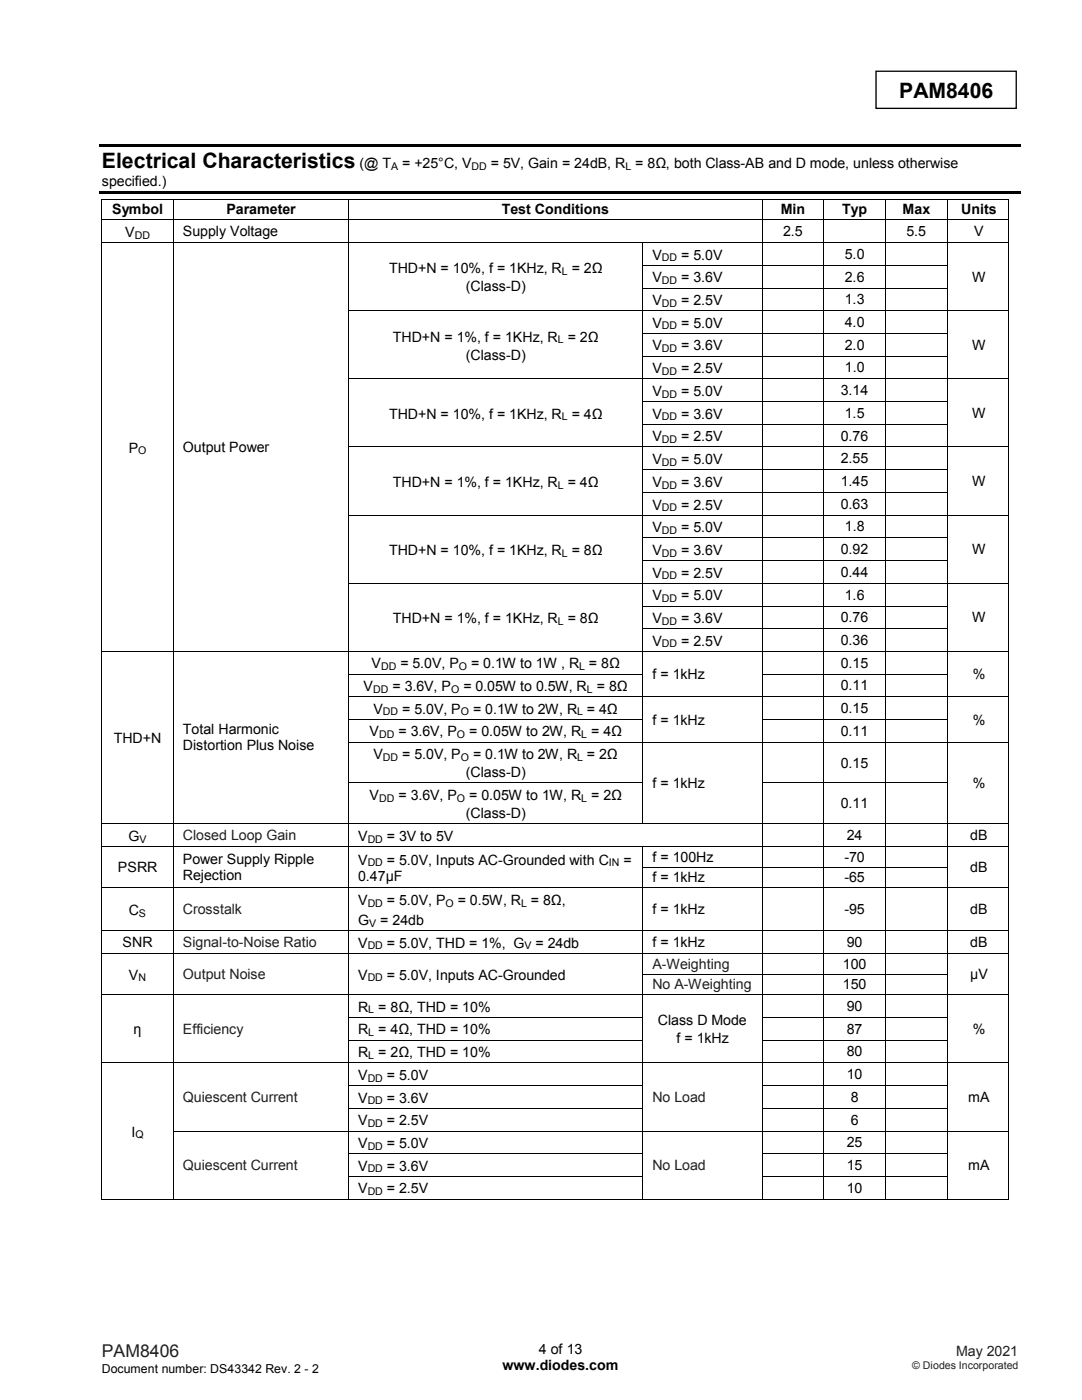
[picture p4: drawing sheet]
<svg xmlns="http://www.w3.org/2000/svg" width="216mm" height="279mm" viewBox="0 0 216 279" stroke-linecap="round" stroke-linejoin="round" font-family="sans-serif">
<defs><g id="words">
<g font-size="4.2">
<text x="179.4" y="19.5">PAM8406</text>
<text x="20.3" y="33.5">Electrical Characteristics</text>
</g>
<text font-size="3.5" fill="#231f20" x="20.3" y="270.9">PAM8406</text>
<g font-size="2.8">
<text x="71.8" y="33.5">(@ T</text>
<text x="80.3" y="33.5">= +25°C, V</text>
<text x="97.9" y="33.5">= 5V, Gain = 24dB, R = 8Ω, both Class-AB and D mode, unless otherwise</text>
<text x="20.3" y="37.1">specified.)</text>
<text x="22.4" y="42.8">Symbol</text>
<text x="25" y="47.3">V</text>
<text x="36.5" y="47.1">Supply Voltage</text>
<text x="45.2" y="42.8">Parameter</text>
<text x="100.2" y="42.8">Test Conditions</text>
<text x="155.8" y="42.8">Min</text>
<text x="156.3" y="47.1">2.5</text>
<text x="168" y="42.8">Typ</text>
<text x="180.1" y="42.8">Max</text>
<text x="180.8" y="47.1">5.5</text>
<text x="191.8" y="42.8">Units</text>
<text x="194.4" y="47.1">V</text>
<text x="130.2" y="51.8">V</text>
<text x="135.9" y="51.8">= 5.0V</text>
<text x="168.6" y="51.7">5.0</text>
<text x="77.6" y="54.5">THD+N = 10%, f = 1KHz, R = 2Ω</text>
<text x="93" y="58.2">(Class-D)</text>
<text x="130.2" y="56.3">V</text>
<text x="135.9" y="56.3">= 3.6V</text>
<text x="168.6" y="56.2">2.6</text>
<text x="194" y="56.2">W</text>
<text x="130.2" y="60.9">V</text>
<text x="130.2" y="65.4">V</text>
<text x="135.9" y="60.9">= 2.5V</text>
<text x="135.9" y="65.4">= 5.0V</text>
<text x="168.6" y="65.3">4.0</text>
<text x="168.6" y="60.7">1.3</text>
<text x="78.4" y="68.2">THD+N = 1%, f = 1KHz, R = 2Ω</text>
<text x="93" y="71.8">(Class-D)</text>
<text x="130.2" y="69.9">V</text>
<text x="135.9" y="69.9">= 3.6V</text>
<text x="168.6" y="69.8">2.0</text>
<text x="194" y="69.8">W</text>
<text x="130.2" y="74.5">V</text>
<text x="135.9" y="74.5">= 2.5V</text>
<text x="168.6" y="74.3">1.0</text>
<text x="77.6" y="83.5">THD+N = 10%, f = 1KHz, R = 4Ω</text>
<text x="130.2" y="79">V</text>
<text x="130.2" y="83.5">V</text>
<text x="135.9" y="79">= 5.0V</text>
<text x="135.9" y="83.5">= 3.6V</text>
<text x="167.8" y="78.9">3.14</text>
<text x="168.6" y="83.4">1.5</text>
<text x="194" y="83.4">W</text>
<text x="130.2" y="88.1">V</text>
<text x="135.9" y="88.1">= 2.5V</text>
<text x="167.8" y="87.9">0.76</text>
<text x="25.7" y="90.3">P</text>
<text x="36.5" y="90.2">Output Power</text>
<text x="130.2" y="92.6">V</text>
<text x="135.9" y="92.6">= 5.0V</text>
<text x="167.8" y="92.5">2.55</text>
<text x="78.4" y="97.2">THD+N = 1%, f = 1KHz, R = 4Ω</text>
<text x="130.2" y="97.2">V</text>
<text x="130.2" y="101.7">V</text>
<text x="135.9" y="97.2">= 3.6V</text>
<text x="135.9" y="101.7">= 2.5V</text>
<text x="167.8" y="101.5">0.63</text>
<text x="167.8" y="97">1.45</text>
<text x="194" y="97">W</text>
<text x="130.2" y="106.2">V</text>
<text x="135.9" y="106.2">= 5.0V</text>
<text x="168.6" y="106">1.8</text>
<text x="77.6" y="110.7">THD+N = 10%, f = 1KHz, R = 8Ω</text>
<text x="130.2" y="110.7">V</text>
<text x="135.9" y="110.7">= 3.6V</text>
<text x="167.8" y="110.6">0.92</text>
<text x="194" y="110.6">W</text>
<text x="130.2" y="115.3">V</text>
<text x="130.2" y="119.8">V</text>
<text x="135.9" y="115.3">= 2.5V</text>
<text x="135.9" y="119.8">= 5.0V</text>
<text x="167.8" y="115.1">0.44</text>
<text x="168.6" y="119.7">1.6</text>
<text x="78.4" y="124.3">THD+N = 1%, f = 1KHz, R = 8Ω</text>
<text x="130.2" y="124.3">V</text>
<text x="135.9" y="124.3">= 3.6V</text>
<text x="167.8" y="124.2">0.76</text>
<text x="194" y="124.2">W</text>
<text x="130.2" y="128.9">V</text>
<text x="135.9" y="128.9">= 2.5V</text>
<text x="167.8" y="128.7">0.36</text>
<text x="72.6" y="137.9">V</text>
<text x="74.1" y="133.4">V</text>
<text x="78.3" y="137.9">= 3.6V, P</text>
<text x="79.9" y="133.4">= 5.0V, P</text>
<text x="92.5" y="137.9">= 0.05W to 0.5W, R = 8Ω</text>
<text x="94" y="133.4">= 0.1W to 1W , R = 8Ω</text>
<text x="130.2" y="135.5">f = 1kHz</text>
<text x="167.8" y="133.3">0.15</text>
<text x="167.8" y="137.8">0.11</text>
<text x="194.1" y="135.5">%</text>
<text x="74.5" y="142.5">V</text>
<text x="80.3" y="142.5">= 5.0V, P</text>
<text x="94.4" y="142.5">= 0.1W to 2W, R = 4Ω</text>
<text x="167.8" y="142.3">0.15</text>
<text x="22.7" y="148.2">THD+N</text>
<text x="36.5" y="146.5">Total Harmonic</text>
<text x="36.5" y="149.8">Distortion Plus Noise</text>
<text x="73.7" y="147">V</text>
<text x="79.5" y="147">= 3.6V, P</text>
<text x="93.6" y="147">= 0.05W to 2W, R = 4Ω</text>
<text x="130.2" y="144.6">f = 1kHz</text>
<text x="167.8" y="146.9">0.11</text>
<text x="194.1" y="144.6">%</text>
<text x="74.5" y="151.5">V</text>
<text x="80.3" y="151.5">= 5.0V, P</text>
<text x="93" y="155.2">(Class-D)</text>
<text x="94.4" y="151.5">= 0.1W to 2W, R = 2Ω</text>
<text x="167.8" y="153.2">0.15</text>
<text x="73.7" y="159.7">V</text>
<text x="79.5" y="159.7">= 3.6V, P</text>
<text x="93.6" y="159.7">= 0.05W to 1W, R = 2Ω</text>
<text x="130.2" y="157.3">f = 1kHz</text>
<text x="167.8" y="161.3">0.11</text>
<text x="194.1" y="157.3">%</text>
<text x="25.7" y="167.8">G</text>
<text x="71.5" y="167.8">V</text>
<text x="77.2" y="167.8">= 3V to 5V</text>
<text x="93" y="163.3">(Class-D)</text>
<text x="169" y="167.6">24</text>
<text x="193.6" y="167.6">dB</text>
<text x="36.5" y="172.4">Power Supply Ripple</text>
<text x="71.5" y="172.6">V</text>
<text x="77.2" y="172.6">= 5.0V, Inputs AC-Grounded with C</text>
<text x="124.4" y="172.6">=</text>
<text x="130.2" y="172">f = 100Hz</text>
<text x="168.5" y="172">-70</text>
<text x="23.5" y="174">PSRR</text>
<text x="36.5" y="175.6">Rejection</text>
<text x="71.5" y="175.9">0.47µF</text>
<text x="130.2" y="176.1">f = 1kHz</text>
<text x="168.5" y="176.1">-65</text>
<text x="193.6" y="174">dB</text>
<text x="25.7" y="182.6">C</text>
<text x="71.5" y="180.6">V</text>
<text x="71.5" y="184.6">G</text>
<text x="75.9" y="184.6">= 24db</text>
<text x="77.2" y="180.6">= 5.0V, P</text>
<text x="91.4" y="180.6">= 0.5W, R = 8Ω,</text>
<text x="130.2" y="182.5">f = 1kHz</text>
<text x="168.5" y="182.5">-95</text>
<text x="193.6" y="182.5">dB</text>
<text x="24.5" y="189">SNR</text>
<text x="71.5" y="189.1">V</text>
<text x="77.2" y="189.1">= 5.0V, THD = 1%, G</text>
<text x="106.9" y="189.1">= 24db</text>
<text x="130.2" y="189">f = 1kHz</text>
<text x="169" y="189">90</text>
<text x="193.6" y="189">dB</text>
<text x="25.7" y="195.5">V</text>
<text x="71.5" y="195.5">V</text>
<text x="77.2" y="195.5">= 5.0V, Inputs AC-Grounded</text>
<text x="168.2" y="193.3">100</text>
<text x="168.2" y="197.4">150</text>
<text x="193.6" y="195.4">µV</text>
<text x="71.5" y="201.9">R = 8Ω, THD = 10%</text>
<text x="169" y="201.8">90</text>
<text x="26.7" y="206.3">η</text>
<text x="71.5" y="206.4">R = 4Ω, THD = 10%</text>
<text x="131.3" y="204.5">Class D Mode</text>
<text x="135" y="208.1">f = 1kHz</text>
<text x="169" y="206.3">87</text>
<text x="194.1" y="206.3">%</text>
<text x="71.5" y="211">R = 2Ω, THD = 10%</text>
<text x="71.5" y="215.5">V</text>
<text x="77.2" y="215.5">= 5.0V</text>
<text x="169" y="210.8">80</text>
<text x="169" y="215.3">10</text>
<text x="71.5" y="220">V</text>
<text x="77.2" y="220">= 3.6V</text>
<text x="169.8" y="219.9">8</text>
<text x="193.2" y="219.9">mA</text>
<text x="26.2" y="226.8">I</text>
<text x="71.5" y="224.6">V</text>
<text x="77.2" y="224.6">= 2.5V</text>
<text x="169.8" y="224.5">6</text>
<text x="71.5" y="229.1">V</text>
<text x="71.5" y="233.6">V</text>
<text x="77.2" y="229.1">= 5.0V</text>
<text x="77.2" y="233.6">= 3.6V</text>
<text x="169" y="233.5">15</text>
<text x="169" y="229">25</text>
<text x="193.2" y="233.5">mA</text>
<text x="71.5" y="238.2">V</text>
<text x="77.2" y="238.2">= 2.5V</text>
<text x="169" y="238">10</text>
<text x="100.3" y="273.4">www.diodes.com</text>
<text x="107.5" y="270.2">4 of 13</text>
</g>
<g font-size="2.8" fill="#231f20">
<text x="36.5" y="167.6">Closed Loop Gain</text>
<text x="36.5" y="182.5">Crosstalk</text>
<text x="36.5" y="189">Signal-to-Noise Ratio</text>
<text x="36.5" y="195.4">Output Noise</text>
<text x="130.2" y="193.3">A-Weighting</text>
<text x="130.2" y="197.4">No A-Weighting</text>
<text x="36.5" y="206.3">Efficiency</text>
<text x="36.5" y="219.9">Quiescent Current</text>
<text x="130.2" y="219.9">No Load</text>
<text x="36.5" y="233.5">Quiescent Current</text>
<text x="130.2" y="233.5">No Load</text>
<text x="190.8" y="270.6">May 2021</text>
</g>
<text font-size="2.5" x="20.3" y="274">Document number: DS43342 Rev. 2 - 2</text>
<g font-size="2.1">
<text x="78.1" y="33.9">A</text>
<text x="94.1" y="33.9">DD</text>
<text x="124.8" y="33.9">L</text>
<text x="26.9" y="47.6">DD</text>
<text x="132.1" y="52.2">DD</text>
<text x="112.1" y="54.9">L</text>
<text x="132.1" y="56.7">DD</text>
<text x="132.1" y="61.2">DD</text>
<text x="132.1" y="65.7">DD</text>
<text x="111.3" y="68.5">L</text>
<text x="132.1" y="70.3">DD</text>
<text x="132.1" y="74.8">DD</text>
<text x="112.1" y="83.9">L</text>
<text x="132.1" y="79.3">DD</text>
<text x="132.1" y="83.9">DD</text>
<text x="132.1" y="88.4">DD</text>
<text x="27.6" y="90.7">O</text>
<text x="132.1" y="92.9">DD</text>
<text x="111.3" y="97.5">L</text>
<text x="132.1" y="97.5">DD</text>
<text x="132.1" y="102">DD</text>
<text x="132.1" y="106.6">DD</text>
<text x="112.1" y="111.1">L</text>
<text x="132.1" y="111.1">DD</text>
<text x="132.1" y="115.6">DD</text>
<text x="111.3" y="124.7">L</text>
<text x="132.1" y="120.1">DD</text>
<text x="132.1" y="124.7">DD</text>
<text x="132.1" y="129.2">DD</text>
<text x="76" y="133.7">DD</text>
<text x="91.6" y="133.7">O</text>
<text x="115.6" y="133.7">L</text>
<text x="74.5" y="138.3">DD</text>
<text x="76.4" y="142.8">DD</text>
<text x="90" y="138.3">O</text>
<text x="91.9" y="142.8">O</text>
<text x="115.1" y="142.8">L</text>
<text x="117.1" y="138.3">L</text>
<text x="75.6" y="147.3">DD</text>
<text x="91.2" y="147.3">O</text>
<text x="116" y="147.3">L</text>
<text x="76.4" y="151.8">DD</text>
<text x="91.9" y="151.8">O</text>
<text x="115.1" y="151.8">L</text>
<text x="75.6" y="160">DD</text>
<text x="91.2" y="160">O</text>
<text x="116" y="160">L</text>
<text x="27.9" y="168.1">V</text>
<text x="73.4" y="168.1">DD</text>
<text x="73.4" y="172.9">DD</text>
<text x="121.5" y="172.9">IN</text>
<text x="27.7" y="182.9">S</text>
<text x="73.4" y="180.9">DD</text>
<text x="73.7" y="185">V</text>
<text x="88.9" y="180.9">O</text>
<text x="104" y="180.9">L</text>
<text x="73.4" y="189.4">DD</text>
<text x="104.7" y="189.4">V</text>
<text x="27.6" y="195.8">N</text>
<text x="73.4" y="195.8">DD</text>
<text x="73.5" y="202.2">L</text>
<text x="73.5" y="206.8">L</text>
<text x="73.4" y="215.9">DD</text>
<text x="73.5" y="211.3">L</text>
<text x="73.4" y="220.4">DD</text>
<text x="27.1" y="227.2">Q</text>
<text x="73.4" y="224.9">DD</text>
<text x="73.4" y="229.4">DD</text>
<text x="73.4" y="234">DD</text>
<text x="73.4" y="238.5">DD</text>
</g>
<text font-size="2.1" fill="#231f20" x="182" y="273.2">© Diodes Incorporated</text>
</g></defs>
<path d="M174.8 14.2h28v7.4h-28z" fill-rule="evenodd" fill="#fff" stroke="#000" stroke-width=".26"/>
<g fill="#000">
<path d="M19.8 28.7h183.9v.5h-183.9z" fill-rule="evenodd"/>
<path d="M19.8 38.1h183.9v.5h-183.9z" fill-rule="evenodd"/>
</g>
<g fill="#000">
<path d="M20.2 39.7h.2v.1h-.2zM34.5 39.7h.2v.1h-.2zM69.5 39.7h.1v.1h-.1zM152 39.7h.2v.1h-.2zM164.3 39.7h.2v.1h-.2zM176.6 39.7h.2v.1h-.2zM188.9 39.7h.2v.1h-.2zM201.2 39.7h.2v.1h-.2zM20.2 43.8h.2v.2h-.2zM20.2 48.3h.2v.2h-.2zM20.2 52.9h.2v.1h-.2zM20.2 57.4h.2v.2h-.2z"/>
<path d="M34.5 43.8h.2v.2h-.2zM34.5 48.3h.2v.2h-.2zM34.5 52.9h.2v.1h-.2zM34.5 57.4h.2v.2h-.2zM69.5 43.8h.1v.2h-.1zM69.5 48.3h.1v.2h-.1zM69.5 52.9h.1v.1h-.1zM69.5 57.4h.1v.2h-.1zM128.2 48.3h.2v.2h-.2zM128.2 52.9h.2v.1h-.2zM128.2 57.4h.2v.2h-.2zM152 43.8h.2v.2h-.2z"/>
<path d="M152 48.3h.2v.2h-.2zM152 52.9h.2v.1h-.2zM152 57.4h.2v.2h-.2zM164.3 43.8h.2v.2h-.2zM164.3 48.3h.2v.2h-.2zM164.3 52.9h.2v.1h-.2zM164.3 57.4h.2v.2h-.2zM176.6 43.8h.2v.2h-.2zM176.6 48.3h.2v.2h-.2zM176.6 52.9h.2v.1h-.2zM176.6 57.4h.2v.2h-.2zM188.9 43.8h.2v.2h-.2z"/>
<path d="M188.9 48.3h.2v.2h-.2zM188.9 52.9h.2v.1h-.2zM188.9 57.4h.2v.2h-.2zM201.2 43.8h.2v.2h-.2zM201.2 48.3h.2v.2h-.2zM201.2 52.9h.2v.1h-.2zM201.2 57.4h.2v.2h-.2zM20.2 61.9h.2v.2h-.2zM20.2 66.5h.2v.1h-.2zM20.2 71h.2v.2h-.2zM20.2 75.5h.2v.2h-.2zM34.5 61.9h.2v.2h-.2z"/>
<path d="M34.5 66.5h.2v.1h-.2zM34.5 71h.2v.2h-.2zM34.5 75.5h.2v.2h-.2zM69.5 61.9h.1v.2h-.1zM69.5 66.5h.1v.1h-.1zM69.5 71h.1v.2h-.1zM69.5 75.5h.1v.2h-.1zM128.2 61.9h.2v.2h-.2zM128.2 66.5h.2v.1h-.2zM128.2 71h.2v.2h-.2zM128.2 75.5h.2v.2h-.2zM152 61.9h.2v.2h-.2z"/>
<path d="M152 66.5h.2v.1h-.2zM152 71h.2v.2h-.2zM152 75.5h.2v.2h-.2zM164.3 61.9h.2v.2h-.2zM164.3 66.5h.2v.1h-.2zM164.3 71h.2v.2h-.2zM164.3 75.5h.2v.2h-.2zM176.6 61.9h.2v.2h-.2zM176.6 66.5h.2v.1h-.2zM176.6 71h.2v.2h-.2zM176.6 75.5h.2v.2h-.2zM188.9 61.9h.2v.2h-.2z"/>
<path d="M188.9 66.5h.2v.1h-.2zM188.9 71h.2v.2h-.2zM188.9 75.5h.2v.2h-.2zM201.2 61.9h.2v.2h-.2zM201.2 66.5h.2v.1h-.2zM201.2 71h.2v.2h-.2zM201.2 75.5h.2v.2h-.2zM20.2 80.1h.2v.1h-.2zM20.2 84.6h.2v.2h-.2zM20.2 89.1h.2v.2h-.2zM20.2 93.6h.2v.2h-.2zM20.2 98.2h.2v.1h-.2z"/>
<path d="M34.5 80.1h.2v.1h-.2zM34.5 84.6h.2v.2h-.2zM34.5 89.1h.2v.2h-.2zM34.5 93.6h.2v.2h-.2zM34.5 98.2h.2v.1h-.2zM69.5 80.1h.1v.1h-.1zM69.5 84.6h.1v.2h-.1zM69.5 89.1h.1v.2h-.1zM69.5 93.6h.1v.2h-.1zM69.5 98.2h.1v.1h-.1zM128.2 80.1h.2v.1h-.2zM128.2 84.6h.2v.2h-.2z"/>
<path d="M128.2 89.1h.2v.2h-.2zM128.2 93.6h.2v.2h-.2zM128.2 98.2h.2v.1h-.2zM152 80.1h.2v.1h-.2zM152 84.6h.2v.2h-.2zM152 89.1h.2v.2h-.2zM152 93.6h.2v.2h-.2zM152 98.2h.2v.1h-.2zM164.3 80.1h.2v.1h-.2zM164.3 84.6h.2v.2h-.2zM164.3 89.1h.2v.2h-.2zM164.3 93.6h.2v.2h-.2z"/>
<path d="M164.3 98.2h.2v.1h-.2zM176.6 80.1h.2v.1h-.2zM176.6 84.6h.2v.2h-.2zM176.6 89.1h.2v.2h-.2zM176.6 93.6h.2v.2h-.2zM176.6 98.2h.2v.1h-.2zM188.9 80.1h.2v.1h-.2zM188.9 84.6h.2v.2h-.2zM188.9 89.1h.2v.2h-.2zM188.9 93.6h.2v.2h-.2zM188.9 98.2h.2v.1h-.2zM201.2 80.1h.2v.1h-.2z"/>
<path d="M201.2 84.6h.2v.2h-.2zM201.2 89.1h.2v.2h-.2zM201.2 93.6h.2v.2h-.2zM201.2 98.2h.2v.1h-.2zM20.2 102.7h.2v.2h-.2zM20.2 107.3h.2v.1h-.2zM20.2 111.8h.2v.2h-.2zM20.2 116.3h.2v.2h-.2zM34.5 102.7h.2v.2h-.2zM34.5 107.3h.2v.1h-.2zM34.5 111.8h.2v.2h-.2zM34.5 116.3h.2v.2h-.2z"/>
<path d="M69.5 102.7h.1v.2h-.1zM69.5 107.3h.1v.1h-.1zM69.5 111.8h.1v.2h-.1zM69.5 116.3h.1v.2h-.1zM128.2 102.7h.2v.2h-.2zM128.2 107.3h.2v.1h-.2zM128.2 111.8h.2v.2h-.2zM128.2 116.3h.2v.2h-.2zM152 102.7h.2v.2h-.2zM152 107.3h.2v.1h-.2zM152 111.8h.2v.2h-.2zM152 116.3h.2v.2h-.2z"/>
<path d="M164.3 102.7h.2v.2h-.2zM164.3 107.3h.2v.1h-.2zM164.3 111.8h.2v.2h-.2zM164.3 116.3h.2v.2h-.2zM176.6 102.7h.2v.2h-.2zM176.6 107.3h.2v.1h-.2zM176.6 111.8h.2v.2h-.2zM176.6 116.3h.2v.2h-.2zM188.9 102.7h.2v.2h-.2zM188.9 107.3h.2v.1h-.2zM188.9 111.8h.2v.2h-.2zM188.9 116.3h.2v.2h-.2z"/>
<path d="M201.2 102.7h.2v.2h-.2zM201.2 107.3h.2v.1h-.2zM201.2 111.8h.2v.2h-.2zM201.2 116.3h.2v.2h-.2zM20.2 120.9h.2v.1h-.2zM20.2 125.4h.2v.2h-.2zM20.2 129.9h.2v.2h-.2zM20.2 134.5h.2v.1h-.2zM20.2 139h.2v.1h-.2zM34.5 120.9h.2v.1h-.2zM34.5 125.4h.2v.2h-.2zM34.5 129.9h.2v.2h-.2z"/>
<path d="M34.5 134.5h.2v.1h-.2zM34.5 139h.2v.1h-.2zM69.5 120.9h.1v.1h-.1zM69.5 125.4h.1v.2h-.1zM69.5 129.9h.1v.2h-.1zM69.5 134.5h.1v.1h-.1zM69.5 139h.1v.1h-.1zM128.2 120.9h.2v.1h-.2zM128.2 125.4h.2v.2h-.2zM128.2 129.9h.2v.2h-.2zM128.2 134.5h.2v.1h-.2zM128.2 139h.2v.1h-.2z"/>
<path d="M152 120.9h.2v.1h-.2zM152 125.4h.2v.2h-.2zM152 129.9h.2v.2h-.2zM152 134.5h.2v.1h-.2zM152 139h.2v.1h-.2zM164.3 120.9h.2v.1h-.2zM164.3 125.4h.2v.2h-.2zM164.3 129.9h.2v.2h-.2zM164.3 134.5h.2v.1h-.2zM164.3 139h.2v.1h-.2zM176.6 120.9h.2v.1h-.2zM176.6 125.4h.2v.2h-.2z"/>
<path d="M176.6 129.9h.2v.2h-.2zM176.6 134.5h.2v.1h-.2zM176.6 139h.2v.1h-.2zM188.9 120.9h.2v.1h-.2zM188.9 125.4h.2v.2h-.2zM188.9 129.9h.2v.2h-.2zM188.9 134.5h.2v.1h-.2zM188.9 139h.2v.1h-.2zM201.2 120.9h.2v.1h-.2zM201.2 125.4h.2v.2h-.2zM201.2 129.9h.2v.2h-.2zM201.2 134.5h.2v.1h-.2z"/>
<path d="M201.2 139h.2v.1h-.2zM20.2 143.5h.2v.2h-.2zM20.2 148h.2v.2h-.2zM20.2 156.2h.2v.1h-.2zM34.5 143.5h.2v.2h-.2zM34.5 148h.2v.2h-.2zM34.5 156.2h.2v.1h-.2zM69.5 143.5h.1v.2h-.1zM69.5 148h.1v.2h-.1zM69.5 156.2h.1v.1h-.1zM128.2 143.5h.2v.2h-.2zM128.2 148h.2v.2h-.2z"/>
<path d="M128.2 156.2h.2v.1h-.2zM152 143.5h.2v.2h-.2zM152 148h.2v.2h-.2zM152 156.2h.2v.1h-.2zM164.3 143.5h.2v.2h-.2zM164.3 148h.2v.2h-.2zM164.3 156.2h.2v.1h-.2zM176.6 143.5h.2v.2h-.2zM176.6 148h.2v.2h-.2zM176.6 156.2h.2v.1h-.2zM188.9 143.5h.2v.2h-.2zM188.9 148h.2v.2h-.2z"/>
<path d="M188.9 156.2h.2v.1h-.2zM201.2 143.5h.2v.2h-.2zM201.2 148h.2v.2h-.2zM201.2 156.2h.2v.1h-.2zM20.2 164.3h.2v.2h-.2zM20.2 168.8h.2v.2h-.2zM20.2 173h.2v.1h-.2zM20.2 177.1h.2v.1h-.2zM34.5 164.3h.2v.2h-.2zM34.5 168.8h.2v.2h-.2zM34.5 173h.2v.1h-.2zM34.5 177.1h.2v.1h-.2z"/>
<path d="M69.5 164.3h.1v.2h-.1zM69.5 168.8h.1v.2h-.1zM69.5 173h.1v.1h-.1zM69.5 177.1h.1v.1h-.1zM128.2 164.3h.2v.2h-.2zM128.2 168.8h.2v.2h-.2zM128.2 173h.2v.1h-.2zM128.2 177.1h.2v.1h-.2zM152 164.3h.2v.2h-.2zM152 168.8h.2v.2h-.2zM152 173h.2v.1h-.2zM152 177.1h.2v.1h-.2z"/>
<path d="M164.3 164.3h.2v.2h-.2zM164.3 168.8h.2v.2h-.2zM164.3 173h.2v.1h-.2zM164.3 177.1h.2v.1h-.2zM176.6 164.3h.2v.2h-.2zM176.6 168.8h.2v.2h-.2zM176.6 173h.2v.1h-.2zM176.6 177.1h.2v.1h-.2zM188.9 164.3h.2v.2h-.2zM188.9 168.8h.2v.2h-.2zM188.9 173h.2v.1h-.2zM188.9 177.1h.2v.1h-.2z"/>
<path d="M201.2 164.3h.2v.2h-.2zM201.2 168.8h.2v.2h-.2zM201.2 173h.2v.1h-.2zM201.2 177.1h.2v.1h-.2zM20.2 185.6h.2v.2h-.2zM20.2 190.2h.2v.1h-.2zM20.2 194.3h.2v.2h-.2zM20.2 198.4h.2v.2h-.2zM34.5 185.6h.2v.2h-.2zM34.5 190.2h.2v.1h-.2zM34.5 194.3h.2v.2h-.2zM34.5 198.4h.2v.2h-.2z"/>
<path d="M69.5 185.6h.1v.2h-.1zM69.5 190.2h.1v.1h-.1zM69.5 194.3h.1v.2h-.1zM69.5 198.4h.1v.2h-.1zM128.2 185.6h.2v.2h-.2zM128.2 190.2h.2v.1h-.2zM128.2 194.3h.2v.2h-.2zM128.2 198.4h.2v.2h-.2zM152 185.6h.2v.2h-.2zM152 190.2h.2v.1h-.2zM152 194.3h.2v.2h-.2zM152 198.4h.2v.2h-.2z"/>
<path d="M164.3 185.6h.2v.2h-.2zM164.3 190.2h.2v.1h-.2zM164.3 194.3h.2v.2h-.2zM164.3 198.4h.2v.2h-.2zM176.6 185.6h.2v.2h-.2zM176.6 190.2h.2v.1h-.2zM176.6 194.3h.2v.2h-.2zM176.6 198.4h.2v.2h-.2zM188.9 185.6h.2v.2h-.2zM188.9 190.2h.2v.1h-.2zM188.9 194.3h.2v.2h-.2zM188.9 198.4h.2v.2h-.2z"/>
<path d="M201.2 185.6h.2v.2h-.2zM201.2 190.2h.2v.1h-.2zM201.2 194.3h.2v.2h-.2zM201.2 198.4h.2v.2h-.2zM20.2 202.9h.2v.2h-.2zM20.2 207.5h.2v.1h-.2zM20.2 212h.2v.2h-.2zM20.2 216.6h.2v.1h-.2zM34.5 202.9h.2v.2h-.2zM34.5 207.5h.2v.1h-.2zM34.5 212h.2v.2h-.2zM34.5 216.6h.2v.1h-.2z"/>
<path d="M69.5 202.9h.1v.2h-.1zM69.5 207.5h.1v.1h-.1zM69.5 212h.1v.2h-.1zM69.5 216.6h.1v.1h-.1zM128.2 202.9h.2v.2h-.2zM128.2 207.5h.2v.1h-.2zM128.2 212h.2v.2h-.2zM128.2 216.6h.2v.1h-.2zM152 202.9h.2v.2h-.2zM152 207.5h.2v.1h-.2zM152 212h.2v.2h-.2zM152 216.6h.2v.1h-.2z"/>
<path d="M164.3 202.9h.2v.2h-.2zM164.3 207.5h.2v.1h-.2zM164.3 212h.2v.2h-.2zM164.3 216.6h.2v.1h-.2zM176.6 202.9h.2v.2h-.2zM176.6 207.5h.2v.1h-.2zM176.6 212h.2v.2h-.2zM176.6 216.6h.2v.1h-.2zM188.9 202.9h.2v.2h-.2zM188.9 207.5h.2v.1h-.2zM188.9 212h.2v.2h-.2zM188.9 216.6h.2v.1h-.2z"/>
<path d="M201.2 202.9h.2v.2h-.2zM201.2 207.5h.2v.1h-.2zM201.2 212h.2v.2h-.2zM201.2 216.6h.2v.1h-.2zM20.2 221.1h.2v.2h-.2zM20.2 225.6h.2v.2h-.2zM20.2 230.2h.2v.1h-.2zM20.2 234.7h.2v.2h-.2zM20.2 239.2h.2v.2h-.2zM34.5 221.1h.2v.2h-.2zM34.5 225.6h.2v.2h-.2zM34.5 230.2h.2v.1h-.2z"/>
<path d="M34.5 234.7h.2v.2h-.2zM34.5 239.2h.2v.2h-.2zM69.5 221.1h.1v.2h-.1zM69.5 225.6h.1v.2h-.1zM69.5 230.2h.1v.1h-.1zM69.5 234.7h.1v.2h-.1zM69.5 239.2h.1v.2h-.1zM128.2 221.1h.2v.2h-.2zM128.2 225.6h.2v.2h-.2zM128.2 230.2h.2v.1h-.2zM128.2 234.7h.2v.2h-.2zM128.2 239.2h.2v.2h-.2z"/>
<path d="M152 221.1h.2v.2h-.2zM152 225.6h.2v.2h-.2zM152 230.2h.2v.1h-.2zM152 234.7h.2v.2h-.2zM152 239.2h.2v.2h-.2zM164.3 221.1h.2v.2h-.2zM164.3 225.6h.2v.2h-.2zM164.3 230.2h.2v.1h-.2zM164.3 234.7h.2v.2h-.2zM164.3 239.2h.2v.2h-.2zM176.6 221.1h.2v.2h-.2zM176.6 225.6h.2v.2h-.2z"/>
<path d="M176.6 230.2h.2v.1h-.2zM176.6 234.7h.2v.2h-.2zM176.6 239.2h.2v.2h-.2zM188.9 221.1h.2v.2h-.2zM188.9 225.6h.2v.2h-.2zM188.9 230.2h.2v.1h-.2zM188.9 234.7h.2v.2h-.2zM188.9 239.2h.2v.2h-.2zM201.2 221.1h.2v.2h-.2zM201.2 225.6h.2v.2h-.2zM201.2 230.2h.2v.1h-.2zM201.2 234.7h.2v.2h-.2z"/>
<path d="M201.2 239.2h.2v.2h-.2z"/>
</g>
<g fill="none" stroke="#000" stroke-width=".2">
<path d="M20.3 39.8v4M20.4 39.8h14.1M34.6 39.8v4M34.7 39.8h34.8M69.6 39.8v4M69.6 39.8h82.4M152.1 39.8v4M152.2 39.8h12.1M164.4 39.8v4M164.5 39.8h12.1M176.7 39.8v4M176.8 39.8h12.1"/>
<path d="M189 39.8v4M189.1 39.8h12.1M201.3 39.8v4M20.3 44v4.3M20.3 48.5v4.4M20.3 53v4.4M20.3 57.6v4.3M20.4 43.9h14.1M20.4 48.4h14.1M34.6 44v4.3M34.6 48.5v4.4M34.6 53v4.4"/>
<path d="M34.6 57.6v4.3M34.7 43.9h34.8M34.7 48.4h34.8M69.6 44v4.3M69.6 48.5v4.4M69.6 53v4.4M69.6 57.6v4.3M69.6 43.9h82.4M69.6 48.4h58.6M128.3 48.5v4.4M128.3 53v4.4M128.3 57.6v4.3"/>
<path d="M128.4 48.4h23.6M128.4 53h23.6M128.4 57.5h23.6M152.1 44v4.3M152.1 48.5v4.4M152.1 53v4.4M152.1 57.6v4.3M152.2 43.9h12.1M152.2 48.4h12.1M152.2 53h12.1M152.2 57.5h12.1M164.4 44v4.3"/>
<path d="M164.4 48.5v4.4M164.4 53v4.4M164.4 57.6v4.3M164.5 43.9h12.1M164.5 48.4h12.1M164.5 53h12.1M164.5 57.5h12.1M176.7 44v4.3M176.7 48.5v4.4M176.7 53v4.4M176.7 57.6v4.3M176.8 43.9h12.1"/>
<path d="M176.8 48.4h12.1M176.8 53h12.1M176.8 57.5h12.1M189 44v4.3M189 48.5v4.4M189 53v4.4M189 57.6v4.3M189.1 43.9h12.1M189.1 48.4h12.1M201.3 44v4.3M201.3 48.5v4.4M201.3 53v4.4"/>
<path d="M201.3 57.6v4.3M20.3 62.1v4.4M20.3 66.6v4.4M20.3 71.2v4.3M20.3 75.7v4.4M34.6 62.1v4.4M34.6 66.6v4.4M34.6 71.2v4.3M34.6 75.7v4.4M69.6 62.1v4.4M69.6 66.6v4.4M69.6 71.2v4.3"/>
<path d="M69.6 75.7v4.4M69.6 62h58.6M69.6 75.6h58.6M128.3 62.1v4.4M128.3 66.6v4.4M128.3 71.2v4.3M128.3 75.7v4.4M128.4 62h23.6M128.4 66.5h23.6M128.4 71.1h23.6M128.4 75.6h23.6M152.1 62.1v4.4"/>
<path d="M152.1 66.6v4.4M152.1 71.2v4.3M152.1 75.7v4.4M152.2 62h12.1M152.2 66.5h12.1M152.2 71.1h12.1M152.2 75.6h12.1M164.4 62.1v4.4M164.4 66.6v4.4M164.4 71.2v4.3M164.4 75.7v4.4M164.5 62h12.1"/>
<path d="M164.5 66.5h12.1M164.5 71.1h12.1M164.5 75.6h12.1M176.7 62.1v4.4M176.7 66.6v4.4M176.7 71.2v4.3M176.7 75.7v4.4M176.8 62h12.1M176.8 66.5h12.1M176.8 71.1h12.1M176.8 75.6h12.1M189 62.1v4.4"/>
<path d="M189 66.6v4.4M189 71.2v4.3M189 75.7v4.4M189.1 62h12.1M189.1 75.6h12.1M201.3 62.1v4.4M201.3 66.6v4.4M201.3 71.2v4.3M201.3 75.7v4.4M20.3 80.2v4.4M20.3 84.8v4.3M20.3 89.3v4.3"/>
<path d="M20.3 93.8v4.4M20.3 98.3v4.4M34.6 80.2v4.4M34.6 84.8v4.3M34.6 89.3v4.3M34.6 93.8v4.4M34.6 98.3v4.4M69.6 80.2v4.4M69.6 84.8v4.3M69.6 89.3v4.3M69.6 93.8v4.4M69.6 98.3v4.4"/>
<path d="M69.6 89.2h58.6M128.3 80.2v4.4M128.3 84.8v4.3M128.3 89.3v4.3M128.3 93.8v4.4M128.3 98.3v4.4M128.4 80.1h23.6M128.4 84.7h23.6M128.4 89.2h23.6M128.4 93.7h23.6M128.4 98.3h23.6M152.1 80.2v4.4"/>
<path d="M152.1 84.8v4.3M152.1 89.3v4.3M152.1 93.8v4.4M152.1 98.3v4.4M152.2 80.1h12.1M152.2 84.7h12.1M152.2 89.2h12.1M152.2 93.7h12.1M152.2 98.3h12.1M164.4 80.2v4.4M164.4 84.8v4.3M164.4 89.3v4.3"/>
<path d="M164.4 93.8v4.4M164.4 98.3v4.4M164.5 80.1h12.1M164.5 84.7h12.1M164.5 89.2h12.1M164.5 93.7h12.1M164.5 98.3h12.1M176.7 80.2v4.4M176.7 84.8v4.3M176.7 89.3v4.3M176.7 93.8v4.4M176.7 98.3v4.4"/>
<path d="M176.8 80.1h12.1M176.8 84.7h12.1M176.8 89.2h12.1M176.8 93.7h12.1M176.8 98.3h12.1M189 80.2v4.4M189 84.8v4.3M189 89.3v4.3M189 93.8v4.4M189 98.3v4.4M189.1 89.2h12.1M201.3 80.2v4.4"/>
<path d="M201.3 84.8v4.3M201.3 89.3v4.3M201.3 93.8v4.4M201.3 98.3v4.4M20.3 102.9v4.4M20.3 107.4v4.4M20.3 112v4.3M20.3 116.5v4.4M34.6 102.9v4.4M34.6 107.4v4.4M34.6 112v4.3M34.6 116.5v4.4"/>
<path d="M69.6 102.9v4.4M69.6 107.4v4.4M69.6 112v4.3M69.6 116.5v4.4M69.6 102.8h58.6M69.6 116.4h58.6M128.3 102.9v4.4M128.3 107.4v4.4M128.3 112v4.3M128.3 116.5v4.4M128.4 102.8h23.6M128.4 107.4h23.6"/>
<path d="M128.4 111.9h23.6M128.4 116.4h23.6M152.1 102.9v4.4M152.1 107.4v4.4M152.1 112v4.3M152.1 116.5v4.4M152.2 102.8h12.1M152.2 107.4h12.1M152.2 111.9h12.1M152.2 116.4h12.1M164.4 102.9v4.4M164.4 107.4v4.4"/>
<path d="M164.4 112v4.3M164.4 116.5v4.4M164.5 102.8h12.1M164.5 107.4h12.1M164.5 111.9h12.1M164.5 116.4h12.1M176.7 102.9v4.4M176.7 107.4v4.4M176.7 112v4.3M176.7 116.5v4.4M176.8 102.8h12.1M176.8 107.4h12.1"/>
<path d="M176.8 111.9h12.1M176.8 116.4h12.1M189 102.9v4.4M189 107.4v4.4M189 112v4.3M189 116.5v4.4M189.1 102.8h12.1M189.1 116.4h12.1M201.3 102.9v4.4M201.3 107.4v4.4M201.3 112v4.3M201.3 116.5v4.4"/>
<path d="M20.3 121v4.4M20.3 125.6v4.3M20.3 130.1v4.4M20.3 134.6v4.4M20.3 139.1v4.4M20.4 130h14.1M34.6 121v4.4M34.6 125.6v4.3M34.6 130.1v4.4M34.6 134.6v4.4M34.6 139.1v4.4M34.7 130h34.8"/>
<path d="M69.6 121v4.4M69.6 125.6v4.3M69.6 130.1v4.4M69.6 134.6v4.4M69.6 139.1v4.4M69.6 130h58.6M69.6 134.5h58.6M69.6 139.1h58.6M128.3 121v4.4M128.3 125.6v4.3M128.3 130.1v4.4M128.3 134.6v4.4"/>
<path d="M128.3 139.1v4.4M128.4 120.9h23.6M128.4 125.5h23.6M128.4 130h23.6M128.4 139.1h23.6M152.1 121v4.4M152.1 125.6v4.3M152.1 130.1v4.4M152.1 134.6v4.4M152.1 139.1v4.4M152.2 120.9h12.1M152.2 125.5h12.1"/>
<path d="M152.2 130h12.1M152.2 134.5h12.1M152.2 139.1h12.1M164.4 121v4.4M164.4 125.6v4.3M164.4 130.1v4.4M164.4 134.6v4.4M164.4 139.1v4.4M164.5 120.9h12.1M164.5 125.5h12.1M164.5 130h12.1M164.5 134.5h12.1"/>
<path d="M164.5 139.1h12.1M176.7 121v4.4M176.7 125.6v4.3M176.7 130.1v4.4M176.7 134.6v4.4M176.7 139.1v4.4M176.8 120.9h12.1M176.8 125.5h12.1M176.8 130h12.1M176.8 134.5h12.1M176.8 139.1h12.1M189 121v4.4"/>
<path d="M189 125.6v4.3M189 130.1v4.4M189 134.6v4.4M189 139.1v4.4M189.1 130h12.1M189.1 139.1h12.1M201.3 121v4.4M201.3 125.6v4.3M201.3 130.1v4.4M201.3 134.6v4.4M201.3 139.1v4.4M20.3 143.7v4.3"/>
<path d="M20.3 148.2v8M20.3 156.3v8M34.6 143.7v4.3M34.6 148.2v8M34.6 156.3v8M69.6 143.7v4.3M69.6 148.2v8M69.6 156.3v8M69.6 143.6h58.6M69.6 148.1h58.6M69.6 156.3h58.6M128.3 143.7v4.3"/>
<path d="M128.3 148.2v8M128.3 156.3v8M128.4 148.1h23.6M152.1 143.7v4.3M152.1 148.2v8M152.1 156.3v8M152.2 143.6h12.1M152.2 148.1h12.1M152.2 156.3h12.1M164.4 143.7v4.3M164.4 148.2v8M164.4 156.3v8"/>
<path d="M164.5 143.6h12.1M164.5 148.1h12.1M164.5 156.3h12.1M176.7 143.7v4.3M176.7 148.2v8M176.7 156.3v8M176.8 143.6h12.1M176.8 148.1h12.1M176.8 156.3h12.1M189 143.7v4.3M189 148.2v8M189 156.3v8"/>
<path d="M189.1 148.1h12.1M201.3 143.7v4.3M201.3 148.2v8M201.3 156.3v8M20.3 164.5v4.3M20.3 169v4M20.3 173.1v4M20.3 177.2v8.4M20.4 164.4h14.1M20.4 168.9h14.1M20.4 177.2h14.1M34.6 164.5v4.3"/>
<path d="M34.6 169v4M34.6 173.1v4M34.6 177.2v8.4M34.7 164.4h34.8M34.7 168.9h34.8M34.7 177.2h34.8M69.6 164.5v4.3M69.6 169v4M69.6 173.1v4M69.6 177.2v8.4M69.6 164.4h58.6M69.6 168.9h58.6"/>
<path d="M69.6 177.2h58.6M128.3 169v4M128.3 173.1v4M128.3 177.2v8.4M128.4 164.4h23.6M128.4 168.9h23.6M128.4 173.1h23.6M128.4 177.2h23.6M152.1 164.5v4.3M152.1 169v4M152.1 173.1v4M152.1 177.2v8.4"/>
<path d="M152.2 164.4h12.1M152.2 168.9h12.1M152.2 173.1h12.1M152.2 177.2h12.1M164.4 164.5v4.3M164.4 169v4M164.4 173.1v4M164.4 177.2v8.4M164.5 164.4h12.1M164.5 168.9h12.1M164.5 173.1h12.1M164.5 177.2h12.1"/>
<path d="M176.7 164.5v4.3M176.7 169v4M176.7 173.1v4M176.7 177.2v8.4M176.8 164.4h12.1M176.8 168.9h12.1M176.8 173.1h12.1M176.8 177.2h12.1M189 164.5v4.3M189 169v4M189 173.1v4M189 177.2v8.4"/>
<path d="M189.1 164.4h12.1M189.1 168.9h12.1M189.1 177.2h12.1M201.3 164.5v4.3M201.3 169v4M201.3 173.1v4M201.3 177.2v8.4M20.3 185.8v4.4M20.3 190.3v4M20.3 194.5v3.9M20.3 198.6v4.3M20.4 185.7h14.1"/>
<path d="M20.4 190.2h14.1M20.4 198.5h14.1M34.6 185.8v4.4M34.6 190.3v4M34.6 194.5v3.9M34.6 198.6v4.3M34.7 185.7h34.8M34.7 190.2h34.8M34.7 198.5h34.8M69.6 185.8v4.4M69.6 190.3v4M69.6 194.5v3.9"/>
<path d="M69.6 198.6v4.3M69.6 185.7h58.6M69.6 190.2h58.6M69.6 198.5h58.6M128.3 185.8v4.4M128.3 190.3v4M128.3 194.5v3.9M128.3 198.6v4.3M128.4 185.7h23.6M128.4 190.2h23.6M128.4 194.4h23.6M128.4 198.5h23.6"/>
<path d="M152.1 185.8v4.4M152.1 190.3v4M152.1 194.5v3.9M152.1 198.6v4.3M152.2 185.7h12.1M152.2 190.2h12.1M152.2 194.4h12.1M152.2 198.5h12.1M164.4 185.8v4.4M164.4 190.3v4M164.4 194.5v3.9M164.4 198.6v4.3"/>
<path d="M164.5 185.7h12.1M164.5 190.2h12.1M164.5 194.4h12.1M164.5 198.5h12.1M176.7 185.8v4.4M176.7 190.3v4M176.7 194.5v3.9M176.7 198.6v4.3M176.8 185.7h12.1M176.8 190.2h12.1M176.8 194.4h12.1M176.8 198.5h12.1"/>
<path d="M189 185.8v4.4M189 190.3v4M189 194.5v3.9M189 198.6v4.3M189.1 185.7h12.1M189.1 190.2h12.1M189.1 198.5h12.1M201.3 185.8v4.4M201.3 190.3v4M201.3 194.5v3.9M201.3 198.6v4.3M20.3 203.1v4.4"/>
<path d="M20.3 207.6v4.4M20.3 212.2v4.4M20.3 216.7v4.4M20.4 212.1h14.1M34.6 203.1v4.4M34.6 207.6v4.4M34.6 212.2v4.4M34.6 216.7v4.4M34.7 212.1h34.8M69.6 203.1v4.4M69.6 207.6v4.4M69.6 212.2v4.4"/>
<path d="M69.6 216.7v4.4M69.6 203h58.6M69.6 207.6h58.6M69.6 212.1h58.6M69.6 216.7h58.6M128.3 203.1v4.4M128.3 207.6v4.4M128.3 212.2v4.4M128.3 216.7v4.4M128.4 212.1h23.6M152.1 203.1v4.4M152.1 207.6v4.4"/>
<path d="M152.1 212.2v4.4M152.1 216.7v4.4M152.2 203h12.1M152.2 207.6h12.1M152.2 212.1h12.1M152.2 216.7h12.1M164.4 203.1v4.4M164.4 207.6v4.4M164.4 212.2v4.4M164.4 216.7v4.4M164.5 203h12.1M164.5 207.6h12.1"/>
<path d="M164.5 212.1h12.1M164.5 216.7h12.1M176.7 203.1v4.4M176.7 207.6v4.4M176.7 212.2v4.4M176.7 216.7v4.4M176.8 203h12.1M176.8 207.6h12.1M176.8 212.1h12.1M176.8 216.7h12.1M189 203.1v4.4M189 207.6v4.4"/>
<path d="M189 212.2v4.4M189 216.7v4.4M189.1 212.1h12.1M201.3 203.1v4.4M201.3 207.6v4.4M201.3 212.2v4.4M201.3 216.7v4.4M20.3 221.3v4.3M20.3 225.8v4.4M20.3 230.3v4.4M20.3 234.9v4.3M20.4 239.3h14.1"/>
<path d="M34.6 221.3v4.3M34.6 225.8v4.4M34.6 230.3v4.4M34.6 234.9v4.3M34.7 225.7h34.8M34.7 239.3h34.8M69.6 221.3v4.3M69.6 225.8v4.4M69.6 230.3v4.4M69.6 234.9v4.3M69.6 221.2h58.6M69.6 225.7h58.6"/>
<path d="M69.6 230.3h58.6M69.6 234.8h58.6M69.6 239.3h58.6M128.3 221.3v4.3M128.3 225.8v4.4M128.3 230.3v4.4M128.3 234.9v4.3M128.4 225.7h23.6M128.4 239.3h23.6M152.1 221.3v4.3M152.1 225.8v4.4M152.1 230.3v4.4"/>
<path d="M152.1 234.9v4.3M152.2 221.2h12.1M152.2 225.7h12.1M152.2 230.3h12.1M152.2 234.8h12.1M152.2 239.3h12.1M164.4 221.3v4.3M164.4 225.8v4.4M164.4 230.3v4.4M164.4 234.9v4.3M164.5 221.2h12.1M164.5 225.7h12.1"/>
<path d="M164.5 230.3h12.1M164.5 234.8h12.1M164.5 239.3h12.1M176.7 221.3v4.3M176.7 225.8v4.4M176.7 230.3v4.4M176.7 234.9v4.3M176.8 221.2h12.1M176.8 225.7h12.1M176.8 230.3h12.1M176.8 234.8h12.1M176.8 239.3h12.1"/>
<path d="M189 221.3v4.3M189 225.8v4.4M189 230.3v4.4M189 234.9v4.3M189.1 225.7h12.1M189.1 239.3h12.1M201.3 221.3v4.3M201.3 225.8v4.4M201.3 230.3v4.4M201.3 234.9v4.3"/>
</g>
<use href="#words"/>
</svg>
